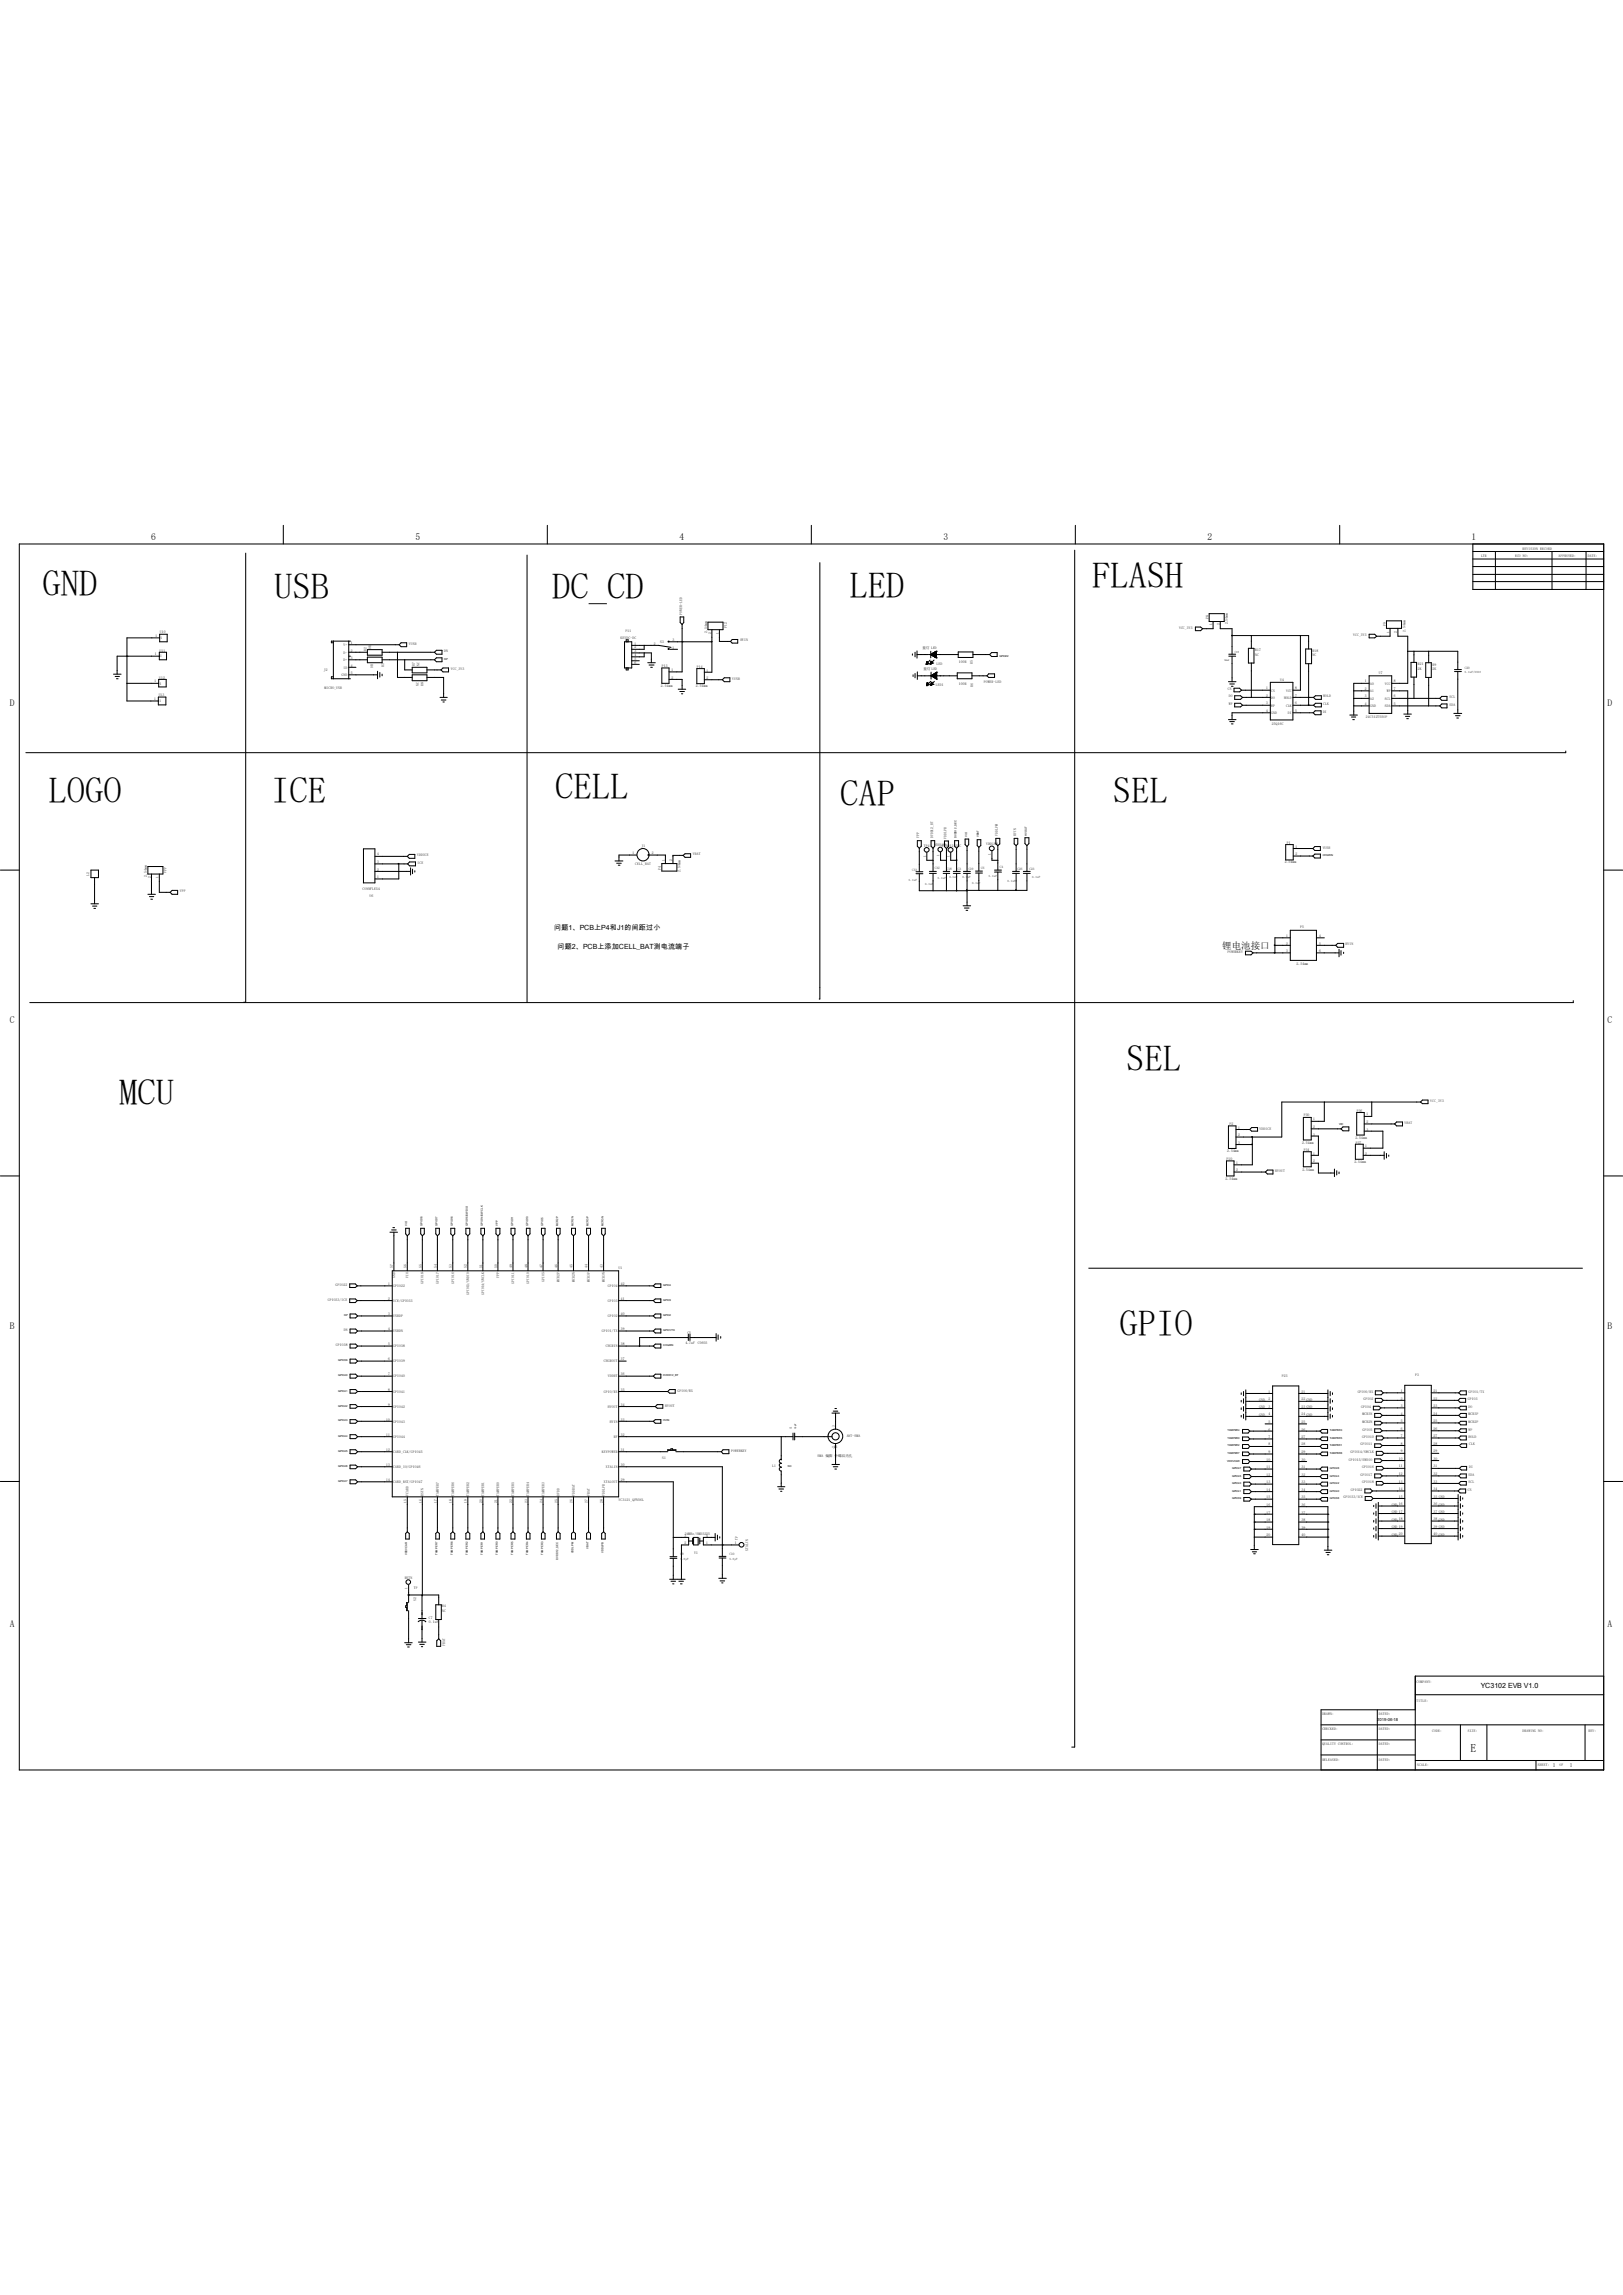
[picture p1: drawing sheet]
<svg xmlns="http://www.w3.org/2000/svg" width="210mm" height="297mm" viewBox="0 0 210 297" stroke-linecap="round" stroke-linejoin="round" font-family="sans-serif">
<defs><g id="words">
<g font-size="4.7">
<text x="5.5" y="77.2">GND</text>
<text x="35.5" y="77.6">USB</text>
<text x="71.5" y="77.5">DC_CD</text>
<text x="109.9" y="77.4">LED</text>
<text x="141.3" y="76.1">FLASH</text>
<text x="6.3" y="103.9">LOGO</text>
<text x="35.1" y="104">ICE</text>
<text x="71.8" y="103.5">CELL</text>
<text x="108.7" y="104.3">CAP</text>
<text x="144" y="103.9">SEL</text>
<text x="15.4" y="143">MCU</text>
<text x="145.7" y="138.6">SEL</text>
<text x="144.9" y="172.9">GPIO</text>
</g>
<text font-size="1.5" x="190.3" y="226.8">E</text>
<g font-size="1.2">
<text x="19.6" y="69.9">6</text>
<text x="53.8" y="69.9">5</text>
<text x="87.9" y="69.9">4</text>
<text x="122.1" y="69.9">3</text>
<text x="156.3" y="69.9">2</text>
<text x="190.4" y="69.9">1</text>
<text x="1.3" y="91.4">D</text>
<text x="208" y="91.4">D</text>
<text x="158.2" y="122.9">锂电池接口</text>
<text x="1.3" y="132.4">C</text>
<text x="208" y="132.4">C</text>
<text x="1.3" y="172">B</text>
<text x="208" y="172">B</text>
<text x="1.3" y="210.5">A</text>
<text x="208" y="210.5">A</text>
</g>
<g font-size=".9">
<text x="71.7" y="120.3">问题1、PCB上P4和J1的间距过小</text>
<text x="72.1" y="122.9">问题2、PCB上添加CELL_BAT测电流端子</text>
<text x="191.6" y="218.4">YC3102 EVB V1.0</text>
</g>
<g font-size=".7">
<text x="201" y="228.6">1</text>
<text x="203.1" y="228.6">1</text>
</g>
<g font-size=".5">
<text x="197" y="71.2">REVISION RECORD</text>
<text x="191.6" y="72.1">LTR</text>
<text x="196" y="72.1">ECO NO:</text>
<text x="201.7" y="72.1">APPROVED:</text>
<text x="205.5" y="72.1">DATE:</text>
<text x="20.1" y="82.5">1</text>
<text x="20.7" y="82">U10</text>
<text x="20.8" y="82.7">1</text>
<text x="44.4" y="83.6">V+</text>
<text x="45.4" y="83.4">1</text>
<text x="48" y="84" transform="rotate(-90 48 84)">0R</text>
<text x="52.9" y="83.4">VUSB</text>
<text x="80.3" y="82.7">KEYDC-DC</text>
<text x="80.9" y="81.8">P11</text>
<text x="82.1" y="83.4">1</text>
<text x="82.1" y="83.9">2</text>
<text x="84.6" y="83.5">2</text>
<text x="85.4" y="83.3">S3</text>
<text x="87" y="83.9">1</text>
<text x="87" y="83">3</text>
<text x="88.3" y="79.5" transform="rotate(-90 88.3 79.5)">POWER-LED</text>
<text x="91.5" y="81.9" transform="rotate(-90 91.5 81.9)">2.54mm</text>
<text x="92" y="82" transform="rotate(-90 92 82)">2</text>
<text x="93" y="82" transform="rotate(-90 93 82)">1</text>
<text x="94.1" y="81.3" transform="rotate(-90 94.1 81.3)">P12</text>
<text x="95.8" y="83">HVIN</text>
<text x="119.4" y="84">蓝灯 LED</text>
<text x="152.6" y="81.4">VCC_3V3</text>
<text x="156.4" y="80.1" transform="rotate(-90 156.4 80.1)">P8</text>
<text x="156.8" y="80.9" transform="rotate(-90 156.8 80.9)">1</text>
<text x="157.9" y="80.9" transform="rotate(-90 157.9 80.9)">2</text>
<text x="158.9" y="80.8" transform="rotate(-90 158.9 80.8)">2.54mm</text>
<text x="175.1" y="82.3">VCC_3V3</text>
<text x="179.3" y="81" transform="rotate(-90 179.3 81)">P9</text>
<text x="179.8" y="81.9" transform="rotate(-90 179.8 81.9)">1</text>
<text x="180.8" y="81.9" transform="rotate(-90 180.8 81.9)">2</text>
<text x="181.9" y="81.7" transform="rotate(-90 181.9 81.7)">2.54mm</text>
<text x="20" y="88.3">1</text>
<text x="20" y="84.8">1</text>
<text x="20.6" y="87.8">U12</text>
<text x="20.7" y="84.3">U11</text>
<text x="20.7" y="88.6">1</text>
<text x="20.7" y="85.1">1</text>
<text x="41.9" y="86.9">J2</text>
<text x="42" y="89.2">MICRO_USB</text>
<text x="44.2" y="87.5">GND</text>
<text x="44.4" y="84.6">D-</text>
<text x="44.4" y="85.6">D+</text>
<text x="44.4" y="86.5">ID</text>
<text x="45.4" y="84.3">2</text>
<text x="45.4" y="85.3">3</text>
<text x="45.4" y="86.3">4</text>
<text x="45.4" y="87.2">5</text>
<text x="47.4" y="84.2" transform="rotate(-90 47.4 84.2)">R2</text>
<text x="48.3" y="86.4" transform="rotate(-90 48.3 86.4)">0R</text>
<text x="49.7" y="86.3" transform="rotate(-90 49.7 86.3)">R3</text>
<text x="53.7" y="86.2" transform="rotate(-90 53.7 86.2)">R7</text>
<text x="54.2" y="88.7" transform="rotate(-90 54.2 88.7)">NC</text>
<text x="54.3" y="86.2" transform="rotate(-90 54.3 86.2)">NC</text>
<text x="54.8" y="88.8" transform="rotate(-90 54.8 88.8)">R8</text>
<text x="57.5" y="84.4">DN</text>
<text x="58.3" y="86.7">VCC_3V3</text>
<text x="82.1" y="84.4">3</text>
<text x="82.1" y="84.9">4</text>
<text x="82.1" y="85.4">5</text>
<text x="82.1" y="85.9">6</text>
<text x="85.5" y="88.9">2.54mm</text>
<text x="85.6" y="86.4">P13</text>
<text x="86.9" y="86.9">1</text>
<text x="86.9" y="87.8">2</text>
<text x="90" y="88.9">2.54mm</text>
<text x="90.2" y="86.4">P14</text>
<text x="91.4" y="86.9">1</text>
<text x="91.4" y="87.9">2</text>
<text x="94.7" y="88">VUSB</text>
<text x="119.5" y="86.7">蓝灯 LED</text>
<text x="121.1" y="88.8">LED1</text>
<text x="121.2" y="86.1">LED</text>
<text x="124.1" y="85.8">100R</text>
<text x="124.1" y="88.6">100R</text>
<text x="125.9" y="85.9" transform="rotate(-90 125.9 85.9)">R5</text>
<text x="125.9" y="88.9" transform="rotate(-90 125.9 88.9)">R6</text>
<text x="127.3" y="88.4">POWER-LED</text>
<text x="158.9" y="89.3">CS</text>
<text x="162.4" y="84.3">R17</text>
<text x="162.4" y="84.8">NC</text>
<text x="163.8" y="89.2">1</text>
<text x="164.5" y="89.5">CS</text>
<text x="165.7" y="88.1">U4</text>
<text x="166.4" y="89.5">VCC</text>
<text x="167.6" y="89.2">8</text>
<text x="169.8" y="84.3">R18</text>
<text x="169.8" y="84.9">NC</text>
<text x="176.6" y="88.3">1</text>
<text x="176.6" y="89.3">2</text>
<text x="177.3" y="88.6">A0</text>
<text x="177.3" y="89.6">A1</text>
<text x="178.4" y="87.2">U7</text>
<text x="179.2" y="88.6">VCC</text>
<text x="179.5" y="89.6">WP</text>
<text x="180.4" y="89.3">7</text>
<text x="180.4" y="88.3">8</text>
<text x="183.5" y="86.1">R21</text>
<text x="183.5" y="86.7">2K</text>
<text x="185.4" y="86.1">R9</text>
<text x="185.4" y="86.7">2K</text>
<text x="19.9" y="90.6">1</text>
<text x="20.5" y="90.1">U13</text>
<text x="20.7" y="90.9">1</text>
<text x="159" y="90.3">DO</text>
<text x="159" y="91.3">WP</text>
<text x="163.8" y="90.2">2</text>
<text x="163.8" y="91.1">3</text>
<text x="163.8" y="92.1">4</text>
<text x="164.5" y="90.4">DO</text>
<text x="164.5" y="91.4">WP</text>
<text x="164.5" y="92.4">GND</text>
<text x="164.6" y="93.8">25Q16C</text>
<text x="166.2" y="90.4">HOLD</text>
<text x="166.4" y="91.4">CLK</text>
<text x="166.7" y="92.4">DI</text>
<text x="167.6" y="92.1">5</text>
<text x="167.6" y="91.1">6</text>
<text x="167.6" y="90.2">7</text>
<text x="171.2" y="92.2">DI</text>
<text x="171.2" y="90.3">HOLD</text>
<text x="171.2" y="91.3">CLK</text>
<text x="176.6" y="90.3">3</text>
<text x="176.6" y="91.3">4</text>
<text x="176.7" y="92.9">24C512TSSOP</text>
<text x="177.3" y="90.6">A2</text>
<text x="177.3" y="91.5">GND</text>
<text x="179.2" y="91.5">SDA</text>
<text x="179.2" y="90.6">SCL</text>
<text x="180.4" y="91.3">5</text>
<text x="180.4" y="90.3">6</text>
<text x="187.6" y="90.4">SCL</text>
<text x="187.6" y="91.4">SDA</text>
<text x="11.6" y="113.3" transform="rotate(-90 11.6 113.3)">L2</text>
<text x="19" y="113.5" transform="rotate(-90 19 113.5)">2.54mm</text>
<text x="19.5" y="113.7" transform="rotate(-90 19.5 113.7)">2</text>
<text x="20.5" y="113.7" transform="rotate(-90 20.5 113.7)">1</text>
<text x="21.5" y="112.9" transform="rotate(-90 21.5 112.9)">VPP</text>
<text x="48.8" y="113.7">1</text>
<text x="48.8" y="112.7">2</text>
<text x="48.8" y="111.7">3</text>
<text x="48.8" y="110.7">4</text>
<text x="54" y="110.8">VDDICE</text>
<text x="54" y="111.8">ICE</text>
<text x="81.8" y="110.5">1</text>
<text x="82.2" y="112">CELL_BAT</text>
<text x="83" y="109.6">J1</text>
<text x="84.4" y="110.5">2</text>
<text x="85.5" y="112.6" transform="rotate(-90 85.5 112.6)">P4</text>
<text x="86" y="111.5" transform="rotate(-90 86 111.5)">1</text>
<text x="87" y="111.5" transform="rotate(-90 87 111.5)">2</text>
<text x="88.1" y="112.9" transform="rotate(-90 88.1 112.9)">2.54mm</text>
<text x="89.7" y="110.7">VBAT</text>
<text x="119" y="108.5" transform="rotate(-90 119 108.5)">VPP</text>
<text x="119.5" y="109.6">TP4</text>
<text x="119.8" y="110.9" transform="rotate(-90 119.8 110.9)">1</text>
<text x="120.7" y="108.5" transform="rotate(-90 120.7 108.5)">DVDD12_BT</text>
<text x="120.9" y="109.5">VDDLPB</text>
<text x="121.6" y="110.8" transform="rotate(-90 121.6 110.8)">1</text>
<text x="121.9" y="109.6">DVDD12_SEC</text>
<text x="122.5" y="108.5" transform="rotate(-90 122.5 108.5)">VDDLPB</text>
<text x="122.9" y="110.9" transform="rotate(-90 122.9 110.9)">1</text>
<text x="127.6" y="109.4">VDDLPM</text>
<text x="128.2" y="110.7" transform="rotate(-90 128.2 110.7)">1</text>
<text x="129.1" y="108.2" transform="rotate(-90 129.1 108.2)">VDDLPM</text>
<text x="131.5" y="108.2" transform="rotate(-90 131.5 108.2)">HVIN</text>
<text x="166.2" y="111.7">2.54mm</text>
<text x="166.5" y="109.2">P1</text>
<text x="167.6" y="109.7">1</text>
<text x="167.6" y="110.7">2</text>
<text x="171.2" y="109.8">VUSB</text>
<text x="23.3" y="115.5">VPP</text>
<text x="46.9" y="115.2">CONNFLEX4</text>
<text x="47.8" y="116.1">U6</text>
<text x="158.8" y="123.3">POWERKEY</text>
<text x="166.4" y="121.3">1</text>
<text x="166.4" y="122.3">2</text>
<text x="166.4" y="123.2">3</text>
<text x="167.8" y="124.8">2.54mm</text>
<text x="168.2" y="120.1">P5</text>
<text x="170.7" y="121.3">4</text>
<text x="170.7" y="122.3">5</text>
<text x="170.7" y="123.2">6</text>
<text x="174.1" y="122.3">HVIN</text>
<text x="175.6" y="143.9">P36</text>
<text x="185.1" y="142.6">VCC_3V3</text>
<text x="158.8" y="149.1">2.54mm</text>
<text x="159.1" y="145.6">P2</text>
<text x="160.2" y="146.1">1</text>
<text x="160.2" y="147">2</text>
<text x="160.2" y="148">3</text>
<text x="163" y="146.2">VDDICE</text>
<text x="168.5" y="148">2.54mm</text>
<text x="168.7" y="144.5">P30</text>
<text x="168.7" y="149">P34</text>
<text x="169.9" y="145">1</text>
<text x="169.9" y="146">2</text>
<text x="169.9" y="147">3</text>
<text x="169.9" y="149.5">1</text>
<text x="175.4" y="147.4">2.54mm</text>
<text x="175.4" y="148">P37</text>
<text x="176.7" y="148.5">1</text>
<text x="176.7" y="149.5">2</text>
<text x="176.8" y="144.4">1</text>
<text x="176.8" y="145.3">2</text>
<text x="176.8" y="146.3">3</text>
<text x="181.7" y="145.5">VBAT</text>
<text x="158.6" y="152.7">2.54mm</text>
<text x="158.7" y="150.2">P10</text>
<text x="160" y="150.6">1</text>
<text x="160" y="151.6">2</text>
<text x="165" y="151.7">HVOUT</text>
<text x="168.5" y="151.5">2.54mm</text>
<text x="169.9" y="150.4">2</text>
<text x="175.3" y="150.5">2.54mm</text>
<text x="43.4" y="166.4">GPIO22</text>
<text x="50.2" y="166.3">1</text>
<text x="50.8" y="164.1" transform="rotate(-90 50.8 164.1)">57</text>
<text x="50.9" y="166.6">GPIO22</text>
<text x="51.1" y="165.4" transform="rotate(-90 51.1 165.4)">GND</text>
<text x="52.6" y="164.1" transform="rotate(-90 52.6 164.1)">56</text>
<text x="52.9" y="165.4" transform="rotate(-90 52.9 165.4)">VIO</text>
<text x="54.6" y="164.1" transform="rotate(-90 54.6 164.1)">55</text>
<text x="54.8" y="166.1" transform="rotate(-90 54.8 166.1)">GPIO18</text>
<text x="56.5" y="164.1" transform="rotate(-90 56.5 164.1)">54</text>
<text x="56.8" y="166.1" transform="rotate(-90 56.8 166.1)">GPIO17</text>
<text x="58.5" y="164.1" transform="rotate(-90 58.5 164.1)">53</text>
<text x="58.8" y="166.1" transform="rotate(-90 58.8 166.1)">GPIO16</text>
<text x="60.4" y="164.1" transform="rotate(-90 60.4 164.1)">52</text>
<text x="60.7" y="167.6" transform="rotate(-90 60.7 167.6)">GPIO15/SWDIO</text>
<text x="62.4" y="164.1" transform="rotate(-90 62.4 164.1)">51</text>
<text x="62.7" y="167.6" transform="rotate(-90 62.7 167.6)">GPIO14/SWCLK</text>
<text x="64.3" y="164.1" transform="rotate(-90 64.3 164.1)">50</text>
<text x="64.6" y="165.4" transform="rotate(-90 64.6 165.4)">VPP</text>
<text x="66.3" y="164.1" transform="rotate(-90 66.3 164.1)">49</text>
<text x="66.5" y="166.1" transform="rotate(-90 66.5 166.1)">GPIO11</text>
<text x="68.2" y="164.1" transform="rotate(-90 68.2 164.1)">48</text>
<text x="68.5" y="166.1" transform="rotate(-90 68.5 166.1)">GPIO10</text>
<text x="70.2" y="164.1" transform="rotate(-90 70.2 164.1)">47</text>
<text x="70.4" y="165.9" transform="rotate(-90 70.4 165.9)">GPIO5</text>
<text x="72.1" y="164.1" transform="rotate(-90 72.1 164.1)">46</text>
<text x="72.4" y="165.9" transform="rotate(-90 72.4 165.9)">MCR2P</text>
<text x="74.1" y="164.1" transform="rotate(-90 74.1 164.1)">45</text>
<text x="74.4" y="165.9" transform="rotate(-90 74.4 165.9)">MCR2N</text>
<text x="76" y="164.1" transform="rotate(-90 76 164.1)">44</text>
<text x="76.3" y="165.9" transform="rotate(-90 76.3 165.9)">MCR3P</text>
<text x="78" y="164.1" transform="rotate(-90 78 164.1)">43</text>
<text x="78.3" y="165.9" transform="rotate(-90 78.3 165.9)">MCR3N</text>
<text x="78.7" y="166.6">GPIO4</text>
<text x="80.1" y="164.3">U1</text>
<text x="80.3" y="166.3">42</text>
<text x="42.4" y="168.3">GPIO33/ICE</text>
<text x="44.5" y="172.3">DN</text>
<text x="50.2" y="168.3">2</text>
<text x="50.2" y="170.2">3</text>
<text x="50.2" y="172.1">4</text>
<text x="50.9" y="168.5">ICE/GPIO33</text>
<text x="50.9" y="170.5">USBDP</text>
<text x="50.9" y="172.4">USBDN</text>
<text x="77.9" y="172.4">GPIO1/TX</text>
<text x="78.7" y="168.5">GPIO3</text>
<text x="78.7" y="170.5">GPIO2</text>
<text x="80.3" y="168.3">41</text>
<text x="80.3" y="170.2">40</text>
<text x="80.3" y="172.1">39</text>
<text x="88.7" y="173.9">4.7uF</text>
<text x="88.9" y="172.6">C5</text>
<text x="90.3" y="173.9">C0603</text>
<text x="43.5" y="174.2">GPIO38</text>
<text x="50.2" y="174.1">5</text>
<text x="50.2" y="176.1">6</text>
<text x="50.2" y="178">7</text>
<text x="50.2" y="180">8</text>
<text x="50.9" y="174.4">GPIO38</text>
<text x="50.9" y="176.3">GPIO39</text>
<text x="50.9" y="178.3">GPIO40</text>
<text x="78.1" y="176.3">CHGROUT</text>
<text x="78.4" y="174.4">CHGRIN</text>
<text x="78.7" y="178.3">VDDBT</text>
<text x="80.3" y="174.1">38</text>
<text x="80.3" y="176.1">37</text>
<text x="80.3" y="178">36</text>
<text x="80.3" y="180">35</text>
<text x="165.9" y="178.2">P23</text>
<text x="183.1" y="178.1">P3</text>
<text x="50" y="183.9">10</text>
<text x="50" y="185.8">11</text>
<text x="50.2" y="181.9">9</text>
<text x="50.9" y="180.3">GPIO41</text>
<text x="50.9" y="182.2">GPIO42</text>
<text x="50.9" y="184.1">GPIO43</text>
<text x="78.1" y="180.3">GPIO/RX</text>
<text x="78.7" y="182.2">HVOUT</text>
<text x="78.9" y="184.1">HVIN</text>
<text x="80.3" y="181.9">34</text>
<text x="80.3" y="183.9">33</text>
<text x="80.3" y="185.8">32</text>
<text x="86.1" y="182">HVOUT</text>
<text x="87.7" y="180.1">GPIO0/RX</text>
<text x="107.1" y="185.8">1</text>
<text x="108" y="184.7" transform="rotate(-90 108 184.7)">3</text>
<text x="162.9" y="181.3">GND</text>
<text x="162.9" y="182.2">GND</text>
<text x="162.9" y="183.3">GND</text>
<text x="164.1" y="180.3">1</text>
<text x="164.1" y="181.2">2</text>
<text x="164.1" y="182.2">3</text>
<text x="164.1" y="183.2">4</text>
<text x="164.1" y="184.2">5</text>
<text x="164.1" y="185.2">6</text>
<text x="168.4" y="180.3">21</text>
<text x="168.4" y="181.2">22 GND</text>
<text x="168.4" y="182.2">23 GND</text>
<text x="168.4" y="183.2">24 GND</text>
<text x="168.4" y="184.2">25</text>
<text x="168.4" y="185.2">26</text>
<text x="175.7" y="180.3">GPIO0/RX</text>
<text x="176.1" y="182.2">GPIO4</text>
<text x="176.3" y="183.2">MCR3N</text>
<text x="176.3" y="184.2">MCR2N</text>
<text x="176.3" y="185.2">GPIO5</text>
<text x="176.4" y="181.2">GPIO2</text>
<text x="181.3" y="180.2">1</text>
<text x="181.3" y="181.1">2</text>
<text x="181.3" y="182.1">3</text>
<text x="181.3" y="183.1">4</text>
<text x="181.3" y="184.1">5</text>
<text x="181.3" y="185">6</text>
<text x="185.5" y="180.2">21</text>
<text x="185.5" y="181.1">22</text>
<text x="185.5" y="182.1">23</text>
<text x="185.5" y="183.1">24</text>
<text x="185.5" y="184.1">25</text>
<text x="185.5" y="185">26</text>
<text x="189.9" y="181.2">GPIO3</text>
<text x="190" y="184.2">MCR2P</text>
<text x="190" y="182.2">DO</text>
<text x="190" y="183.2">MCR3P</text>
<text x="190" y="185.2">WP</text>
<text x="190" y="180.3">GPIO1/TX</text>
<text x="50" y="187.7">12</text>
<text x="50" y="189.7">13</text>
<text x="50" y="191.7">14</text>
<text x="50.9" y="186.1">GPIO44</text>
<text x="50.9" y="188">CARD_CLK/GPIO45</text>
<text x="50.9" y="190">CARD_IO/GPIO46</text>
<text x="50.9" y="191.9">CARD_RST/GPIO47</text>
<text x="77.9" y="188">KEYPOWER</text>
<text x="78.1" y="191.9">XTALOUT</text>
<text x="78.4" y="190">XTALIN</text>
<text x="79.4" y="186.1">RF</text>
<text x="80.3" y="187.7">31</text>
<text x="80.3" y="189.7">30</text>
<text x="80.3" y="191.7">29</text>
<text x="85.7" y="188.8">S1</text>
<text x="94.6" y="187.9">POWERKEY</text>
<text x="99.9" y="189.9">L1</text>
<text x="105.8" y="188.6">SMA 偏脚 外螺纹内孔</text>
<text x="107.9" y="187.4">J3</text>
<text x="108" y="187.5" transform="rotate(-90 108 187.5)">2</text>
<text x="109.6" y="186">ANT-SMA</text>
<text x="163.9" y="189">10</text>
<text x="163.9" y="190">11</text>
<text x="163.9" y="191">12</text>
<text x="163.9" y="192">13</text>
<text x="164.1" y="186.1">7</text>
<text x="164.1" y="187.1">8</text>
<text x="164.1" y="188.1">9</text>
<text x="168.4" y="186.1">27</text>
<text x="168.4" y="187.1">28</text>
<text x="168.4" y="188.1">29</text>
<text x="168.4" y="189">30</text>
<text x="168.4" y="190">31</text>
<text x="168.4" y="191">32</text>
<text x="168.4" y="192">33</text>
<text x="174.5" y="189">GPIO15/SWDIO</text>
<text x="174.8" y="188.1">GPIO14/SWCLK</text>
<text x="176.1" y="187.1">GPIO11</text>
<text x="176.1" y="191">GPIO17</text>
<text x="176.3" y="186.1">GPIO10</text>
<text x="176.3" y="190">GPIO16</text>
<text x="176.3" y="192">GPIO18</text>
<text x="181" y="189">10</text>
<text x="181" y="189.9">11</text>
<text x="181" y="190.9">12</text>
<text x="181" y="191.9">13</text>
<text x="181.3" y="186">7</text>
<text x="181.3" y="187">8</text>
<text x="181.3" y="188">9</text>
<text x="185.5" y="186">27</text>
<text x="185.5" y="187">28</text>
<text x="185.5" y="188">29</text>
<text x="185.5" y="189">30</text>
<text x="185.5" y="189.9">31</text>
<text x="185.5" y="190.9">32</text>
<text x="185.5" y="191.9">33</text>
<text x="190" y="186.1">HOLD</text>
<text x="190" y="191">SDA</text>
<text x="190" y="192">SCL</text>
<text x="190.1" y="187.1">CLK</text>
<text x="190.1" y="190">DI</text>
<text x="52.6" y="194.5" transform="rotate(-90 52.6 194.5)">15</text>
<text x="52.9" y="193.6" transform="rotate(-90 52.9 193.6)">VCARD</text>
<text x="54.6" y="194.5" transform="rotate(-90 54.6 194.5)">16</text>
<text x="54.8" y="193.6" transform="rotate(-90 54.8 193.6)">RSTN</text>
<text x="56.5" y="194.5" transform="rotate(-90 56.5 194.5)">17</text>
<text x="56.8" y="193.6" transform="rotate(-90 56.8 193.6)">TAMPER7</text>
<text x="58.5" y="194.5" transform="rotate(-90 58.5 194.5)">18</text>
<text x="58.8" y="193.6" transform="rotate(-90 58.8 193.6)">TAMPER6</text>
<text x="60.4" y="194.5" transform="rotate(-90 60.4 194.5)">19</text>
<text x="60.7" y="193.6" transform="rotate(-90 60.7 193.6)">TAMPER2</text>
<text x="62.4" y="194.5" transform="rotate(-90 62.4 194.5)">20</text>
<text x="62.7" y="193.6" transform="rotate(-90 62.7 193.6)">TAMPER1</text>
<text x="64.3" y="194.5" transform="rotate(-90 64.3 194.5)">21</text>
<text x="64.6" y="193.6" transform="rotate(-90 64.6 193.6)">TAMPER0</text>
<text x="66.3" y="194.5" transform="rotate(-90 66.3 194.5)">22</text>
<text x="66.5" y="193.6" transform="rotate(-90 66.5 193.6)">TAMPER5</text>
<text x="68.2" y="194.5" transform="rotate(-90 68.2 194.5)">23</text>
<text x="68.5" y="193.6" transform="rotate(-90 68.5 193.6)">TAMPER4</text>
<text x="70.2" y="194.5" transform="rotate(-90 70.2 194.5)">24</text>
<text x="70.4" y="193.6" transform="rotate(-90 70.4 193.6)">TAMPER3</text>
<text x="72.1" y="194.5" transform="rotate(-90 72.1 194.5)">25</text>
<text x="72.4" y="193.6" transform="rotate(-90 72.4 193.6)">DVDD</text>
<text x="74.1" y="194.5" transform="rotate(-90 74.1 194.5)">26</text>
<text x="74.4" y="193.6" transform="rotate(-90 74.4 193.6)">VDDBAT</text>
<text x="76" y="194.5" transform="rotate(-90 76 194.5)">27</text>
<text x="76.3" y="193.6" transform="rotate(-90 76.3 193.6)">VBAT</text>
<text x="78" y="194.5" transform="rotate(-90 78 194.5)">28</text>
<text x="78.3" y="193.6" transform="rotate(-90 78.3 193.6)">VDDLPB</text>
<text x="80.1" y="194.3">YC3121_QFN56L</text>
<text x="163.9" y="193">14</text>
<text x="163.9" y="193.9">15</text>
<text x="163.9" y="194.9">16</text>
<text x="163.9" y="195.9">17</text>
<text x="163.9" y="196.9">18</text>
<text x="163.9" y="197.8">19</text>
<text x="168.4" y="193">34</text>
<text x="168.4" y="193.9">35</text>
<text x="168.4" y="194.9">36</text>
<text x="168.4" y="195.9">37</text>
<text x="168.4" y="196.9">38</text>
<text x="168.4" y="197.8">39</text>
<text x="173.9" y="193.9">GPIO33/ICE</text>
<text x="174.8" y="193">GPIO22</text>
<text x="180.1" y="195.8">GND 17</text>
<text x="180.1" y="196.8">GND 18</text>
<text x="180.1" y="197.8">GND 19</text>
<text x="180.1" y="194.9">GND 16</text>
<text x="181" y="192.8">14</text>
<text x="181" y="193.8">15</text>
<text x="185.5" y="192.8">34</text>
<text x="185.5" y="193.8">35 GND</text>
<text x="185.5" y="194.8">36 GND</text>
<text x="185.5" y="195.8">37 GND</text>
<text x="185.5" y="196.8">38 GND</text>
<text x="185.5" y="197.7">39 GND</text>
<text x="189.9" y="193">CS</text>
<text x="88.6" y="199.9">2</text>
<text x="88.6" y="198.9">3</text>
<text x="88.6" y="198.6">24MHz/SMD3225</text>
<text x="89.8" y="201.1">Y1</text>
<text x="91.4" y="198.9">4</text>
<text x="91.4" y="199.9">1</text>
<text x="95.1" y="199.8">1</text>
<text x="95.5" y="199.3" transform="rotate(-90 95.5 199.3)">TP</text>
<text x="96.8" y="200.7" transform="rotate(-90 96.8 200.7)">XTALIN</text>
<text x="163.9" y="198.8">20</text>
<text x="168.4" y="198.8">40</text>
<text x="180.1" y="198.8">GND 20</text>
<text x="185.5" y="198.7">40 GND</text>
<text x="52.4" y="204.3">RSTN</text>
<text x="52.7" y="205.7" transform="rotate(-90 52.7 205.7)">1</text>
<text x="53.6" y="205.6">TP</text>
<text x="53.8" y="207.2" transform="rotate(-90 53.8 207.2)">S2</text>
<text x="55.5" y="209.5">C7</text>
<text x="57.2" y="208">R4</text>
<text x="57.2" y="208.6">NC</text>
<text x="55.5" y="210.1">0.1uF</text>
<text x="57.6" y="213.1" transform="rotate(-90 57.6 213.1)">VBAT</text>
<text x="171.1" y="222">DRAWN:</text>
<text x="178.4" y="222">DATED:</text>
<text x="183.3" y="217.8">COMPANY:</text>
<text x="183.3" y="220.3">TITLE:</text>
<text x="171.1" y="223.9">CHECKED:</text>
<text x="171.1" y="225.9">QUALITY CONTROL:</text>
<text x="171.1" y="227.8">RELEASED:</text>
<text x="178.2" y="222.7">2019-06-18</text>
<text x="178.4" y="223.9">DATED:</text>
<text x="178.4" y="227.8">DATED:</text>
<text x="178.4" y="225.9">DATED:</text>
<text x="185.3" y="224.2">CODE:</text>
<text x="189.9" y="224.2">SIZE:</text>
<text x="197" y="224.2">DRAWING NO:</text>
<text x="205.6" y="224.2">REV:</text>
<text x="183.4" y="228.6">SCALE:</text>
<text x="199" y="228.6">SHEET:</text>
<text x="201.8" y="228.6">OF</text>
</g>
<g font-size=".4">
<text x="159.8" y="84.5">C16</text>
<text x="189.6" y="86.5">C20</text>
<text x="189.6" y="87.1">0.1uF/0603</text>
<text x="118" y="112.7">C33</text>
<text x="121" y="112.4">C32</text>
<text x="121.4" y="113.7">0.1uF</text>
<text x="122.5" y="112.6">C18</text>
<text x="122.9" y="113.6">0.1uF</text>
<text x="124" y="112.6">C3</text>
<text x="124.5" y="113.7">0.1uF</text>
<text x="125.3" y="112.6">C19</text>
<text x="127" y="112.5">C6</text>
<text x="128" y="113.5">0.1uF</text>
<text x="129.4" y="112.4">C4</text>
<text x="131.7" y="112.6">C26</text>
<text x="133.2" y="112.6">C23</text>
<text x="133.6" y="113.6">0.1uF</text>
<text x="117.6" y="114">0.1uF</text>
<text x="119.7" y="114.6">0.1uF</text>
<text x="125.8" y="114.4">0.1uF</text>
<text x="130.4" y="114.1">0.1uF</text>
<text x="102.4" y="185" transform="rotate(-90 102.4 185)">C1</text>
<text x="88.1" y="201.3">C9</text>
<text x="88.1" y="201.9">5.6pF</text>
<text x="94.4" y="201.3">C10</text>
<text x="94.4" y="201.8">5.6pF</text>
</g>
<g font-size=".3">
<text x="57.5" y="85.4">DP</text>
<text x="129.3" y="85">GPIO22</text>
<text x="158.4" y="85.6">10nF</text>
<text x="123.8" y="108.5" transform="rotate(-90 123.8 108.5)">DVDD12_SEC</text>
<text x="125.1" y="108.3" transform="rotate(-90 125.1 108.3)">VIO</text>
<text x="126.7" y="108.4" transform="rotate(-90 126.7 108.4)">VBAT</text>
<text x="132.9" y="108.2" transform="rotate(-90 132.9 108.2)">HVOUT</text>
<text x="171.2" y="110.8">CHGRIN</text>
<text x="173.3" y="145.6">VIO</text>
<text x="52.7" y="158.7" transform="rotate(-90 52.7 158.7)">VIO</text>
<text x="54.7" y="158.7" transform="rotate(-90 54.7 158.7)">GPIO18</text>
<text x="56.6" y="158.7" transform="rotate(-90 56.6 158.7)">GPIO17</text>
<text x="58.6" y="158.7" transform="rotate(-90 58.6 158.7)">GPIO16</text>
<text x="60.5" y="158.7" transform="rotate(-90 60.5 158.7)">GPIO15/SWDIO</text>
<text x="62.5" y="158.7" transform="rotate(-90 62.5 158.7)">GPIO14/SWCLK</text>
<text x="64.4" y="158.7" transform="rotate(-90 64.4 158.7)">VPP</text>
<text x="66.4" y="158.7" transform="rotate(-90 66.4 158.7)">GPIO11</text>
<text x="68.3" y="158.7" transform="rotate(-90 68.3 158.7)">GPIO10</text>
<text x="70.3" y="158.7" transform="rotate(-90 70.3 158.7)">GPIO5</text>
<text x="72.2" y="158.7" transform="rotate(-90 72.2 158.7)">MCR2P</text>
<text x="74.2" y="158.7" transform="rotate(-90 74.2 158.7)">MCR2N</text>
<text x="76.2" y="158.7" transform="rotate(-90 76.2 158.7)">MCR3P</text>
<text x="78.1" y="158.7" transform="rotate(-90 78.1 158.7)">MCR3N</text>
<text x="85.8" y="166.4">GPIO4</text>
<text x="44.5" y="170.3">DP</text>
<text x="85.8" y="168.3">GPIO3</text>
<text x="85.8" y="170.3">GPIO2</text>
<text x="85.8" y="172.3">GPIO1/TX</text>
<text x="43.8" y="176.1">GPIO39</text>
<text x="43.8" y="178.1">GPIO40</text>
<text x="85.8" y="174.2">CHGRIN</text>
<text x="85.8" y="178.1">DVDD12_BT</text>
<text x="43.8" y="180.1">GPIO41</text>
<text x="43.8" y="182">GPIO42</text>
<text x="43.8" y="183.9">GPIO43</text>
<text x="43.8" y="185.9">GPIO44</text>
<text x="85.8" y="183.9">HVIN</text>
<text x="103" y="185" transform="rotate(-90 103 185)">1.5pF</text>
<text x="158.8" y="185.2">TAMPER4</text>
<text x="172.1" y="185.2">TAMPER3</text>
<text x="43.8" y="187.9">GPIO45</text>
<text x="43.8" y="189.8">GPIO46</text>
<text x="43.8" y="191.8">GPIO47</text>
<text x="101.9" y="189.8">NC</text>
<text x="158.8" y="189.1">VDDVCAR</text>
<text x="158.8" y="186.2">TAMPER0</text>
<text x="158.8" y="187.2">TAMPER2</text>
<text x="158.8" y="188.2">TAMPER7</text>
<text x="159.4" y="191.1">GPIO45</text>
<text x="159.4" y="190.1">GPIO47</text>
<text x="172.1" y="186.2">TAMPER5</text>
<text x="172.1" y="187.2">TAMPER1</text>
<text x="172.1" y="188.2">TAMPER6</text>
<text x="172.1" y="191.1">GPIO44</text>
<text x="172.1" y="190.1">GPIO46</text>
<text x="159.4" y="192.1">GPIO43</text>
<text x="159.4" y="193">GPIO41</text>
<text x="159.4" y="194">GPIO39</text>
<text x="172.1" y="192.1">GPIO42</text>
<text x="172.1" y="193">GPIO40</text>
<text x="172.1" y="194">GPIO38</text>
<text x="52.7" y="201.3" transform="rotate(-90 52.7 201.3)">VDDVCAR</text>
<text x="56.6" y="201.3" transform="rotate(-90 56.6 201.3)">TAMPER7</text>
<text x="58.6" y="201.3" transform="rotate(-90 58.6 201.3)">TAMPER6</text>
<text x="60.5" y="201.3" transform="rotate(-90 60.5 201.3)">TAMPER2</text>
<text x="62.5" y="201.3" transform="rotate(-90 62.5 201.3)">TAMPER1</text>
<text x="64.4" y="201.3" transform="rotate(-90 64.4 201.3)">TAMPER0</text>
<text x="66.4" y="201.3" transform="rotate(-90 66.4 201.3)">TAMPER5</text>
<text x="68.3" y="201.3" transform="rotate(-90 68.3 201.3)">TAMPER4</text>
<text x="70.3" y="201.3" transform="rotate(-90 70.3 201.3)">TAMPER3</text>
<text x="72.2" y="201.9" transform="rotate(-90 72.2 201.9)">DVDD12_SEC</text>
<text x="74.2" y="201" transform="rotate(-90 74.2 201)">VDDLPM</text>
<text x="76.2" y="200.5" transform="rotate(-90 76.2 200.5)">VBAT</text>
<text x="78.1" y="201" transform="rotate(-90 78.1 201)">VDDLPB</text>
</g>
</g></defs>
<g fill="none" stroke="#000" stroke-width=".13">
<path d="M2.5 70.4h205v158.7h-205zM31.8 71.6v58.1h-.3M36.7 68v2.4M68.2 71.8v57.9M70.8 68v2.4M88 79.8h.5v.8l-.2 .2-.3-.2zM105 68v2.4M106.1 72.8v56.5h-.1M139.1 71.2v154.9h-.4M139.1 68v2.4M156.5 79.4h1.9v1h-1.9zM173.4 68v2.4"/>
<path d="M190.6 73.3h16.9M190.6 71.4h16.9M190.6 72.3h16.9M190.6 74.3h16.9M190.6 75.3h16.9M190.6 70.4v5.9h16.9M193.5 71.4v4.9M200.8 71.4v4.9M205.2 71.4v4.9M14.7 87.2h1M14.9 87.5h.6M15.1 87.8h.2"/>
<path d="M16.4 84.9h.1M16.4 88.4h4.1M20.5 90.2h1v1h-1zM20.5 87.9h1v1h-1zM20.6 84.4h.9v1h-.9zM20.6 84.9h-5.4v2.3M20.7 82.1h.9v1h-.9zM20.7 82.5h-4.3v8.2h4.1M43.1 87.6h-.2v.2h2.4M43.1 83v4.8M45.1 84.4h2.4M45.1 85.4h2.4"/>
<path d="M45.1 84.9h.2M45.1 87.3h3.8M45.1 83v4.8M45.1 83.4h6.5M45.1 86.4h1M45.3 83h-2.4v.2h.2M47.5 85h1.9v.8h-1.9zM47.5 84.1h1.9v.7h-1.9zM48.9 86.9v.9M49.1 87v.6M49.4 84.4h6.8M49.4 85.4h6.8"/>
<path d="M49.4 87.2v.3M51.4 84.4v3.3h1.9M51.6 83.4l.3-.2h.7v.5h-.7zM52.4 85.4v1.3h.9M53.3 86.4h1.9v.7h-1.9zM53.3 87.3h1.9v.8h-1.9zM55.2 87.7h2.2v2.6M55.2 86.7h1.9M56.2 85.4l.3-.3h.7v.5h-.7zM56.5 84.2h.7v.5h-.7l-.3-.3zM56.9 90.3h1M57.1 86.7l.2-.3h.7v.6h-.7z"/>
<path d="M57.1 90.6h.6M57.3 90.8h.2M80.8 83.1h.9v3.3h-.9zM81 83.1v-.3h.3v.3M81 86.4v.3h.3v-.3M81.7 84.5h2.6v1.3M81.7 83.5h3.5l1.6 .3M81.7 85.5h1M81.7 86h1M83.4 84.5v.5h-1.7M83.4 83.5v.5h-1.7M83.8 85.8h1"/>
<path d="M84 86.1h.6M84.2 86.4h.2M85.6 86.4h1v2h-1zM86.5 83h.1l-.1 .1zM86.5 83.9l.1 .1-.1 .1zM86.6 87.9h1.7v1.3M86.7 83.1h5.4M86.7 84h1M87.8 89.2h.9M88 89.5h.6M88.2 89.8h.1M88.3 83.1h.1"/>
<path d="M88.3 80.8v6.2h-1.7M90.2 86.5h.9v2h-.9zM91.1 88h2.4M91.6 80.5h2v1h-2zM92.1 81.5v5.5h-1M93.1 81.5v1.5h1.4M93.7 87.7h.7v.5h-.7l-.2-.2zM94.7 82.8h.8v.4h-.8l-.2-.2zM118.1 84.6v.2M118.2 87.3v.2M118.4 84.4v.6M118.4 87.2v.5"/>
<path d="M118.7 84.7h1.4M118.7 84.2v1M118.7 87.5h1.5M118.7 87v.9M119.8 86h.1M119.8 85.9h.3M119.9 88.7h.1M119.9 85.8h.2v.1M119.9 85.6h.1M119.9 85.6v.3M119.9 85.7h.1M119.9 85.6l.1 .1"/>
<path d="M119.9 85.6l-.1 .4M119.9 88.6h.3M119.9 88.6h.2M120 88.3h.1M120 88.4h.1M120 85.7l.1 .2M120 85.7v.2h-.2M120 88.3v.4M120 88.5h.1M120 88.3l.1 .1M120 88.3l-.1 .4M120.1 88.4v.3h-.2"/>
<path d="M120.1 88.4l.1 .2M120.1 88.5h-.2v.2M120.1 88.5v.1M120.1 85.9h.1M120.1 85.9l-.3 .1M120.2 88.6h.1M120.2 84.7h3.8M120.2 88.6l-.3 .1M120.2 87.5h3.7M120.4 85.9h.1M120.4 85.4l-.5 .5v-.1h.2v.1M120.4 85.8h.3"/>
<path d="M120.4 84.7h.1M120.4 88.7h.1M120.4 84.3v.8M120.4 85.7h.2v.2M120.4 85.8h.2v.1M120.4 84.7l.8 .4M120.4 88.6h.3M120.4 88.2l-.5 .5M120.5 85.6h.1M120.5 87.5h.1M120.5 88.4h.1v.2M120.5 84.7v.1h.7"/>
<path d="M120.5 85.6v.3M120.5 87v.9M120.5 85.6v.3h-.1M120.5 88.5l.2 .1M120.5 85.6l.2 .2M120.5 85.6l-.1 .3M120.5 87.5l.7 .4M120.5 88.3h.1M120.5 87.4v.1M120.5 88.3v.3M120.5 88.3l-.1 .4M120.6 84.6v.2h.6"/>
<path d="M120.6 87.4v.1h.6M120.6 88.3v.3h-.2M120.6 87.4h.6M120.6 88.3l.1 .3M120.6 85.7h-.2v.2M120.6 84.6h.6M120.6 84.6v.2M120.6 87.3v.2h.6M120.6 88.5h-.1v.1M120.6 87.3h.6M120.7 85.8h.1M120.7 87.3v.2"/>
<path d="M120.7 85.8l-.3 .1M120.7 88.6h.1M120.7 84.9h.5M120.7 84.5v.4M120.7 84.5h.5M120.7 88.6l-.3 .1M120.8 84.5v.4M120.8 87.3v.3M120.8 84.5h.4M120.8 85h.4M120.8 87.6h.4M120.9 84.5v.5"/>
<path d="M120.9 85.4l-.5 .5M120.9 87.2v.5M120.9 88.2l-.5 .5M120.9 84.4v.6M121 87.1v.7M121 87.8h.2M121.1 84.3v.8M121.1 87.1v.7h.1M121.1 87h.1M121.2 84.3h.1M121.2 85.1h.1M121.2 84.4h-.3v.6h.3"/>
<path d="M121.2 84.3v.8M121.2 87v.8M121.2 84.3l-.8 .4M121.2 84.7h-.7v.1M121.2 84.5h-.5v.4h.5M121.2 84.4h-.2v.6h.2M121.2 84.3h-.1v.8h.1M121.2 87h.1M121.2 87.9h.1M121.2 87.3h-.5v.3h.5M121.2 87.2h-.4v.5M121.2 87.2h-.3v.5h.3"/>
<path d="M121.2 87.1h-.1v.7M121.2 87v.9M121.2 87l-.7 .5M123.9 87.1h1.9v.7h-1.9zM124 84.4h1.9v.7h-1.9zM125.8 87.5h1.9M125.9 84.7h2.2M127.9 87.2h.8v.5h-.8l-.2-.2zM128.1 84.7l.2-.2h.7v.5h-.7zM154.7 81.2h.7l.2 .2-.2 .2h-.7zM157 80.4v1h-1.4M157.9 80.4v1h1.5v3.3"/>
<path d="M159 88.2h.9M159 93.1h.9M159 84.9h.9M159 84.7h.9M159.1 88.5h.6M159.1 93.4h.6M159.3 88.8h.3M159.3 93.7h.3M159.4 82.3h9.9v1.7M159.4 84.9v3.3M159.7 89.1h.7l.3 .2-.3 .2h-.7zM159.8 90h.7l.3 .3-.3 .2h-.7z"/>
<path d="M159.8 91h.7l.3 .3-.3 .2h-.7zM160.7 89.3h3.7M160.8 90.3h3.6M160.8 91.3h3.6M161.5 83.9h.8v1.9h-.8zM161.9 82.3v1.6M161.9 85.8v4.5M164.4 92.2h-5v.9M164.4 88.3h2.9v4.9h-2.9zM167.3 90.3h2.7M167.3 91.3h2.7M167.3 92.2h2.6"/>
<path d="M168.3 82.3v7h-1M169 84h.7v1.9h-.7zM169.3 85.9v5.4M169.9 92.2l.3-.2h.7v.5h-.7zM170 90.3l.2-.3h.8v.5h-.8zM170.2 91h.8v.5h-.8l-.2-.2zM174.7 92.5h.9M174.9 92.8h.5M175 93.1h.3M175.2 89.4h2M175.2 90.4h2M175.2 91.4h2"/>
<path d="M177.2 82.1h.7l.2 .2-.2 .2h-.7zM177.2 88.4h-2v4.1M177.2 87.5h2.9v4.8h-2.9zM179.4 80.3h2v1h-2zM179.9 81.3v1h-1.8M180.1 89.4h2.1v3M180.1 90.4h6.2M180.1 91.4h6.2M180.9 81.3v1h1.3v6.1h-2.1M181.7 92.4h.9M181.9 92.7h.5M182 93h.2"/>
<path d="M182.2 84.3h6.4v2.4M182.6 85.7h.7v1.9h-.7zM183 84.3v1.4M183 87.6v2.8M184.5 85.8h.7v1.9h-.7zM184.9 84.3v1.5M184.9 87.7v3.7M186.3 90.4l.3-.3h.6v.5h-.6zM186.3 91.4l.3-.3h.6v.5h-.6zM188.1 92.3h1M188.2 86.9h.9M188.2 86.7h.9"/>
<path d="M188.3 92.6h.6M188.5 92.9h.2M188.6 86.9v5.4M202.6 97.2v.2h-199.3M0 112.6h2.5M11.8 112.6h.9v1h-.9zM11.8 117h.9M12 117.3h.5M12.1 117.6h.3M12.2 113.6v3.4M19.1 112.1h2v1h-2zM19.1 115.7h1"/>
<path d="M19.3 116h.6M19.5 116.4h.2M19.6 113.1v2.6M20.6 113.1v2.4h1.4M22.3 115.2h.7v.5h-.7l-.3-.2zM47 109.9h1.5v4.4h-1.5zM48.5 112.8h4.6M48.5 111.8h4.2M48.5 110.8h4.2M51.6 111.8v1.9h-3.1M52.7 110.8l.3-.2h.7v.5h-.7zM52.7 111.8l.3-.3h.8v.6h-.8z"/>
<path d="M53.1 112.3v.9M53.4 112.5v.6M53.7 112.7v.2M79.6 111.4h1M79.8 111.7h.6M80 112h.2M82.4 110.7h-2.3v.7M83.8 110.7h.2M83.9 110.5v.2M84 110.7h2.1v1.1M85.6 111.8h2v.9h-2zM88.4 110.7h-1.3v1.1"/>
<path d="M88.4 110.7l.2-.2h.8v.5h-.8zM118.5 113.1h.9M118.5 112.8h.9M118.7 108.8h.5v.7l-.2 .3-.3-.3zM119 109.8v3M119 113.1v2.2h6.1M119.9 110.3v1h.8M120.3 113h.9M120.3 112.8h.9M120.5 108.8h.4v.7l-.2 .3-.2-.3zM120.7 109.8v3M120.7 113v2.3"/>
<path d="M121.7 110.3v1h.8M122 113h.9M122 112.8h.9M122.2 108.8h.5v.8l-.2 .2-.3-.2zM122.5 109.8v3M122.5 113v2.3M123 110.3v1h.8M123.4 113h.8M123.4 112.8h.8M123.5 108.8h.5v.7l-.2 .3-.3-.3zM123.8 109.8v3M123.8 113v2.3"/>
<path d="M124.6 117.2h1M124.7 113h.9M124.7 112.8h.9M124.8 117.5h.6M124.9 108.6h.4v.7l-.2 .3-.2-.3zM125 117.8h.2M125.1 109.6v3.2M125.1 113v4.2M126.2 113h.9M126.2 112.7h.9M126.4 108.7h.5v.7l-.2 .2-.3-.2zM126.7 109.6v3.1"/>
<path d="M126.7 113v2.2M128.4 110.2v1.1h.7M128.7 112.6h.9M128.7 112.9h.9M128.9 108.5h.5v.7l-.3 .2-.2-.2zM129.1 109.4v3.2M129.1 112.9v2.3M131 113h.9M131 112.8h.9M131.2 108.5h.5v.7l-.2 .2-.3-.2zM131.5 109.4v3.4M131.5 113v2.2"/>
<path d="M132.4 113h.9M132.4 112.8h.9M132.6 108.4h.5v.8l-.2 .2-.3-.2zM132.9 109.4v3.4M132.9 113v2.2h-7.8M166.4 109.3h.9v2h-.9zM167.3 109.8h2.6M167.3 110.8h2.6M170.1 110.5h.8v.5h-.8l-.2-.2zM170.1 109.6h.8v.5h-.8l-.2-.3zM207.5 112.6h2.5M161.2 123.1h.7l.2 .2-.2 .3h-.7z"/>
<path d="M162.1 123.3h4.9M165 122.3h2M167 120.4h3.3v3.9h-3.3zM167 121.4h-2v1.9M170.3 121.4h1.1M170.3 122.3h2.5M170.3 123.3h3M173.1 122.1h.8v.5h-.8l-.3-.3zM173.3 122.9v.9M173.5 123v.6M173.9 123.2v.2M203.6 129.5v.3h-199.7"/>
<path d="M0 152.2h2.5M50.5 159.5h.9M50.7 159.2h.6M50.8 158.9h.3M51 159.5v5M52.5 159h.5v.7l-.3 .2-.2-.2zM52.7 159.9v4.6M54.4 159h.5v.7l-.2 .2-.3-.2zM54.7 159.9v4.6M56.4 159h.5v.7l-.3 .2-.2-.2zM56.6 159.9v4.6M58.3 159h.5v.7l-.2 .2-.3-.2z"/>
<path d="M58.6 159.9v4.6M60.3 159h.5v.7l-.3 .2-.2-.2zM60.5 159.9v4.6M62.2 159h.5v.7l-.2 .2-.3-.2zM62.5 159.9v4.6M64.2 159h.5v.7l-.3 .2-.2-.2zM64.4 159.9v4.6M66.1 159h.5v.7l-.2 .2-.3-.2zM66.4 159.9v4.6M68.1 159h.5v.7l-.3 .2-.2-.2zM68.3 159.9v4.6M70.1 159h.4v.7l-.2 .2-.2-.2z"/>
<path d="M70.3 159.9v4.6M72 159h.5v.7l-.3 .2-.2-.2zM72.2 159.9v4.6M74 159h.5v.7l-.3 .2-.2-.2zM74.2 159.9v4.6M75.9 159h.5v.7l-.2 .2-.3-.2zM76.2 159.9v4.6M77.9 159h.4v.7l-.2 .2-.2-.2zM78.1 159.9v4.6M158.7 150.2h1v2h-1zM159 145.7h.9v2.9h-.9zM159.7 151.7h4"/>
<path d="M159.9 146.2h1.8M159.9 148.1h2.2M162 145.9h.7v.5h-.7l-.3-.2zM162.1 147.2v3.5h-2.4M164 151.4h.7v.5h-.7l-.3-.2zM168.7 144.6h1v2.9h-1zM168.7 149.1h1v1.9h-1zM169.7 146.1h3.8M169.7 147h.9v2.5h-.9M169.7 150.5h.9v1.3h2.1M171.4 142.6v2.5h-1.7M172.7 151.3v1"/>
<path d="M173 151.5v.6M173.3 151.7v.2M173.8 145.8h.7v.5h-.7l-.3-.2zM175.4 148.1h1v1.9h-1zM175.6 144h.9v2.9h-.9zM176.4 149.5h2.7M176.5 145.5h4M176.5 146.4h2.4v2.2h-2.5M177.5 142.6v1.9h-1M179.1 149.1v.9M179.4 149.3v.6M179.7 149.5v.1"/>
<path d="M180.7 145.2h.8v.5h-.8l-.2-.2zM183.8 142.6h-17.9v4.6h-6M183.8 142.6l.3-.2h.7v.4h-.7zM207.5 152.2h2.5M45.3 166.2h.7l.2 .2-.2 .2h-.7zM45.3 168.1h.7l.2 .2-.2 .3h-.7zM45.3 170.1h.7l.3 .2-.3 .3h-.7zM45.3 172h.7l.3 .3-.3 .2h-.7zM45.3 173.9h.7l.3 .3-.3 .3h-.7zM45.3 175.9h.7l.3 .2-.3 .3h-.7zM45.3 177.8h.7l.3 .3-.3 .3h-.7zM45.3 179.8h.7l.3 .3-.3 .2h-.7z"/>
<path d="M46.2 166.4h4.6M46.2 168.3h4.6M46.3 170.3h4.5M46.3 172.3h4.5M46.3 174.2h4.5M46.3 176.1h4.5M46.3 178.1h4.5M50.8 164.5h29.3v29.2h-29.3zM80.1 166.4h4.4M80.1 168.3h4.4M80.1 170.3h4.4M80.1 172.3h4.4"/>
<path d="M80.1 174.2h4.4M80.1 176.1h.9M80.1 178.1h4.4M84.5 168.3l.3-.2h.7v.5h-.7zM84.5 170.3l.3-.2h.7v.5h-.7zM84.5 172.3l.3-.3h.7v.5h-.7zM84.8 166.2h.7v.4h-.7l-.3-.2zM84.8 173.9h.7v.6h-.7l-.3-.3zM84.8 177.8h.7v.6h-.7l-.3-.3zM86.7 179.8h.7v.5h-.7l-.3-.2zM89.1 172.7v.8M89.1 173.1h-6.3v1.1"/>
<path d="M89.3 172.7v.8M89.3 173.1h3.4M92.7 172.6v1M92.9 172.8v.6M93.3 173v.2M140.9 164.1h63.9M161.2 179.9v3.9M164.7 179.4h3.4v20.5h-3.4zM171.8 179.9v3.9M181.8 179.3h3.4v20.5h-3.4zM0 191.7h2.5M45.3 187.6h.7l.3 .3-.3 .2h-.7z"/>
<path d="M45.3 181.8h.7l.3 .2-.3 .2h-.7zM45.3 183.7h.7l.3 .2-.3 .3h-.7zM45.3 185.7h.7l.3 .2-.3 .3h-.7zM45.3 189.6h.7l.3 .2-.3 .3h-.7zM45.3 191.5h.7l.3 .3-.3 .2h-.7zM46.3 180.1h4.5M46.3 182h4.5M46.3 183.9h4.5M46.3 185.9h4.5M46.3 187.9h4.5M46.3 189.8h4.5M46.3 191.8h4.5"/>
<path d="M52.5 198.5l.2-.3 .3 .3v.7h-.5zM52.7 193.7v4.5M54.7 193.7l-.1 12.8M56.4 198.5l.2-.3 .3 .3v.7h-.5zM56.6 193.7v4.5M58.3 198.5l.3-.3 .2 .3v.7h-.5zM58.6 193.7v4.5M60.3 198.5l.2-.3 .3 .3v.7h-.5zM60.5 193.7v4.5M62.2 198.5l.3-.3 .2 .3v.7h-.5zM62.5 193.7v4.5M64.2 198.5l.2-.3 .3 .3v.7h-.5z"/>
<path d="M64.4 193.7v4.5M66.1 198.5l.3-.3 .2 .3v.7h-.5zM66.4 193.7v4.5M68.3 193.7v4.5M68.3 198.2l.3 .3v.7h-.5v-.7zM70.1 198.5l.2-.3 .2 .3v.7h-.4zM70.3 193.7v4.5M72.2 193.7v4.5M72.2 198.2l.3 .3v.7h-.5v-.7zM74 198.5l.2-.3 .3 .3v.7h-.5zM74.2 193.7v4.5M75.9 198.5l.3-.3 .2 .3v.7h-.5z"/>
<path d="M76.2 193.7v4.5M77.9 198.5l.2-.3 .2 .3v.7h-.4zM78.1 193.7v4.5M80.1 180.1h6.3M80.1 182h4.7M80.1 183.9h4.4M80.1 185.9h22.5M80.1 187.9h6.3M80.1 189.8h13.4v11.6M80.1 191.8h7v9.7M84.5 183.9l.3-.2h.7v.5h-.7zM85 181.8h.8v.4h-.8l-.2-.2z"/>
<path d="M86.4 187.6h.4v-.1h.2v.1h.5v.1h-1.1zM87.1 199h2v.9h-.9v4.5M87.5 187.9h5.8M89.1 199.4h.5M89.6 199.1v.7M89.7 199h.6v.9h-.6zM90.6 199.1v.7M90.6 199.4h.4M92.5 199h-1.5v.9h4.6M92.5 198.5v.9M92.8 198.7v.6M93.1 198.9v.2"/>
<path d="M93.5 199.9h.1M93.6 187.6h.7v.5h-.7l-.3-.2zM100.6 192.4h1M100.8 192.7h.6M101 193h.2M101.1 185.9v3M101.1 189.9h-.2l-.1 .2 .1 .2 .2 .1v2M101.1 189.4h-.2l-.1 .2 .1 .2 .2 .1M101.1 188.9v-.1l-.2 .1-.1 .2 .1 .2 .2 .1M102.6 185.5v.9M102.8 185.9h4.9M102.8 185.5v.9"/>
<path d="M107.7 182.9h.9M107.7 189.5h.9M107.8 189.8h.6M107.8 182.6h.6M108 182.3h.2M108 190.1h.2M108.1 182.9v2.1M108.1 186.9v2.6M160.6 180.3v.2M160.6 181.2v.2M160.6 182.2v.2M160.6 183.2v.2"/>
<path d="M160.8 185h.7l.2 .2-.2 .3h-.7zM160.8 186h.7l.2 .2-.2 .2h-.7zM160.8 186.9h.7l.2 .3-.2 .3h-.7zM160.8 187.9h.7l.2 .3-.2 .2h-.7zM160.8 188.9h.7l.2 .2-.2 .3h-.7zM160.9 180.1v.5M160.9 181v.6M160.9 182v.6M160.9 183v.6M161 190.8h.7l.2 .3-.2 .2h-.7zM161 189.9h.7l.2 .2-.2 .3h-.7zM161 191.8h.7l.2 .3-.2 .2h-.7z"/>
<path d="M161 192.8h.7l.2 .2-.2 .3h-.7zM161 193.8h.7l.2 .2-.2 .3h-.7zM161.2 180.3h3.5M161.2 181.4h3.5M161.2 182.3h3.5M161.2 183.3h3.5M161.7 185.2h3M161.7 186.2h3M161.7 187.2h3M161.7 188.2h3M161.7 189.1h3M161.9 190.1h2.8"/>
<path d="M161.9 191.1h2.8M161.9 192.1h2.8M161.9 193h2.8M161.9 194h2.8M162.3 197.9h.1M162.3 197h.1M162.3 196h.1M162.3 196h2.4M162.3 197h2.4M162.3 197.9h2.4M162.3 198.9h2.4M163.7 184.3h1"/>
<path d="M164.7 195h-2.4v5.5M168.1 180.3h3.7M168.1 181.4h3.7M168.1 182.3h3.7M168.1 183.3h3.7M168.1 184.3h1M168.1 185.2h2.7M168.1 186.2h2.7M168.1 187.2h2.7M168.1 188.2h2.7M168.1 189.1h1M168.1 190.1h2.7"/>
<path d="M168.1 191.1h2.7M168.1 192.1h2.7M168.1 193h2.7M168.1 194h2.7M168.1 195h3.7v5.6M168.1 196h3.7M168.1 197h3.7M168.1 197.9h3.7M168.1 198.9h3.7M170.8 185.2l.3-.2h.7v.5h-.7zM170.8 190.1l.3-.2h.7v.5h-.7zM170.8 191.1l.3-.3h.7v.5h-.7z"/>
<path d="M170.8 192.1l.3-.3h.7v.5h-.7zM170.8 193l.3-.2h.7v.5h-.7zM170.8 194l.3-.2h.7v.5h-.7zM171.1 186h.7v.4h-.7l-.3-.2zM171.1 186.9h.7v.6h-.7l-.3-.3zM171.1 187.9h.7v.5h-.7l-.3-.2zM171.8 198.9h.1M171.8 197.9h.1M171.8 197h.1M171.8 196h.1M172.1 180.1v.5M172.1 181v.6"/>
<path d="M172.1 182v.6M172.1 183v.6M172.4 180.3v.2M172.4 181.2v.2M172.4 182.2v.2M172.4 183.2v.2M176.6 192.7h.7l.3 .3-.3 .2h-.7zM176.7 193.7h.7l.3 .2-.3 .3h-.7zM177.6 193h4.2M177.7 193.9h4.1M177.7 182h.7l.3 .2-.3 .3h-.7zM177.8 194.8v.2"/>
<path d="M177.8 195.8v.2M177.8 196.8v.2M177.8 197.7v.2M177.8 198.7v.2M177.9 183.9h.7l.3 .2-.3 .3h-.7zM177.9 182.9h.7l.3 .3-.3 .2h-.7zM177.9 184.9h.7l.3 .3-.3 .2h-.7zM177.9 186.9h.7l.3 .2-.3 .2h-.7zM177.9 188.8h.7l.3 .2-.3 .3h-.7zM177.9 190.8h.7l.3 .2-.3 .3h-.7zM178 181h.7l.3 .2-.3 .3h-.7zM178 180h.7l.3 .3-.3 .2h-.7z"/>
<path d="M178.1 194.6v.6M178.1 195.6v.6M178.1 196.6v.5M178.1 197.5v.6M178.1 198.5v.6M178.1 191.7h.7l.3 .3-.3 .2h-.7zM178.1 185.8h.7l.3 .3-.3 .3h-.7zM178.1 187.8h.7l.3 .3-.3 .2h-.7zM178.1 189.8h.7l.3 .2-.3 .2h-.7zM178.4 194.9h3.4M178.4 195.9h3.4M178.4 196.8h3.4"/>
<path d="M178.4 197.8h3.4M178.4 198.8h3.4M178.4 194.4v4.9M178.7 182.2h3.1M178.9 183.2h2.9M178.9 184.1h2.9M178.9 185.2h2.9M178.9 187.1h2.9M178.9 189h2.9M178.9 191h2.9M179 180.3h2.8M179 181.2h2.8"/>
<path d="M179.1 186.1h2.7M179.1 188.1h2.7M179.1 190h2.7M179.1 192h2.7M185.2 180.3h3.6M185.2 181.2h3.5M185.2 182.2h3.6M185.2 183.2h3.6M185.2 184.1h3.6M185.2 185.2h3.6M185.2 186.1h3.6M185.2 187.1h3.6"/>
<path d="M185.2 188.1h1M185.2 189h1M185.2 190h3.6M185.2 191h3.6M185.2 192h3.6M185.2 193h3.5M185.2 193.9h3.5M185.2 194.9h3.5M185.2 195.9h3.5M185.2 196.8h3.5M185.2 197.8h3.5M185.2 198.8h3.5"/>
<path d="M188.7 193l.2-.3h.8v.5h-.8zM188.7 193.4v5.9M188.8 192l.2-.3h.7v.5h-.7zM188.8 184.1l.2-.2h.7v.5h-.7zM188.8 182.2l.2-.2h.7v.5h-.7zM188.8 183.2l.2-.3h.7v.5h-.7zM188.8 185.2l.2-.3h.7v.5h-.7zM188.8 186.1l.2-.3h.7v.6h-.7zM188.8 191l.2-.2h.7v.5h-.7zM188.8 187.1l.3-.2h.7v.4h-.7zM188.8 190l.3-.2h.7v.4h-.7zM188.9 181h.8v.5h-.8l-.2-.3z"/>
<path d="M189 193.6v.6M189 194.6v.6M189 195.6v.6M189 196.6v.5M189 197.5v.6M189 198.5v.6M189 180h.7v.5h-.7l-.2-.2zM189.3 193.8v.2M189.3 194.8v.2M189.3 195.8v.2M189.3 196.8v.2M189.3 197.7v.2"/>
<path d="M189.3 198.7v.2M207.5 191.7h2.5M52.4 212.6h.9M52.6 212.9h.6M52.6 207.4h.1v1h-.1v-.4h-.1v-.2h.1zM52.7 213.1h.3M52.9 206.4h.1M52.9 205.1v2.3M52.9 208.4v4.2M52.9 206.4h3.9v1.3M54.1 209.9a.71 .71 0 0 1 1 0M54.1 209.5h1"/>
<path d="M54.1 212.5h1M54.3 212.8h.6M54.5 213.1h.2M54.6 206.4v3.1M54.6 209.7v2.8M56.4 207.7h.7v1.9h-.7zM56.8 209.6v2.5M56.8 212.1l.2 .2v.8h-.5v-.8zM86.7 204.4h.9M86.7 201.7h.9M86.7 201.5h.9M86.8 204.6h.6"/>
<path d="M87 205h.2M87.1 201.7v2.7M87.7 204.4h.9M87.8 204.6h.6M88.1 205h.2M93 204.3h1M93 201.6h.9M93 201.4h.9M93.2 204.6h.6M93.4 204.9h.2M93.5 201.6v2.7M161.8 200.5h1"/>
<path d="M162.1 200.8h.5M162.2 201.1h.2M171.4 200.6h.9M171.6 200.9h.5M171.7 201.2h.3M183.1 219.3h24.4M207.5 216.9h-24.4v12.2M170.9 223.2h36.6M170.9 225.2h12.2M170.9 227.1h12.2M178.2 221.3v7.8M183.1 227.8h24.4"/>
<path d="M183.1 221.3h-12.2v7.8M189 223.2v4.6M192.4 223.2v4.6M198.8 227.8v1.3M205.1 223.2v4.6"/>
<circle cx="83.2" cy="110.6" r=".79"/>
<circle cx="119.9" cy="110" r=".31"/>
<circle cx="121.7" cy="109.9" r=".3"/>
<circle cx="123" cy="110" r=".31"/>
<circle cx="128.3" cy="109.8" r=".31"/>
<circle cx="96" cy="199.9" r=".31"/>
<circle cx="108.1" cy="185.9" r=".94"/>
<circle cx="108.1" cy="185.9" r=".47"/>
<circle cx="52.8" cy="204.7" r=".3"/>
</g>
<path d="M54.6 206.4l.1 .1z" fill-rule="evenodd" fill="#000"/>
<g fill="#000" stroke="#000" stroke-width=".13">
<circle cx="92.1" cy="83" r=".04"/>
<circle cx="159.4" cy="82.3" r=".04"/>
<circle cx="169.3" cy="91.2" r=".04"/>
<circle cx="51.6" cy="111.8" r=".04"/>
<circle cx="123.8" cy="111.3" r=".04"/>
<circle cx="123.8" cy="115.3" r=".04"/>
<circle cx="125.1" cy="115.3" r=".04"/>
<circle cx="125.1" cy="115.2" r=".04"/>
<circle cx="131.4" cy="115.2" r=".04"/>
<circle cx="164.9" cy="122.3" r=".04"/>
<circle cx="164.9" cy="123.3" r=".04"/>
<circle cx="162" cy="147.1" r=".04"/>
<circle cx="162" cy="148.1" r=".04"/>
<circle cx="82.8" cy="174.2" r=".04"/>
<circle cx="52.8" cy="206.4" r=".04"/>
</g>
<use href="#words"/>
</svg>
